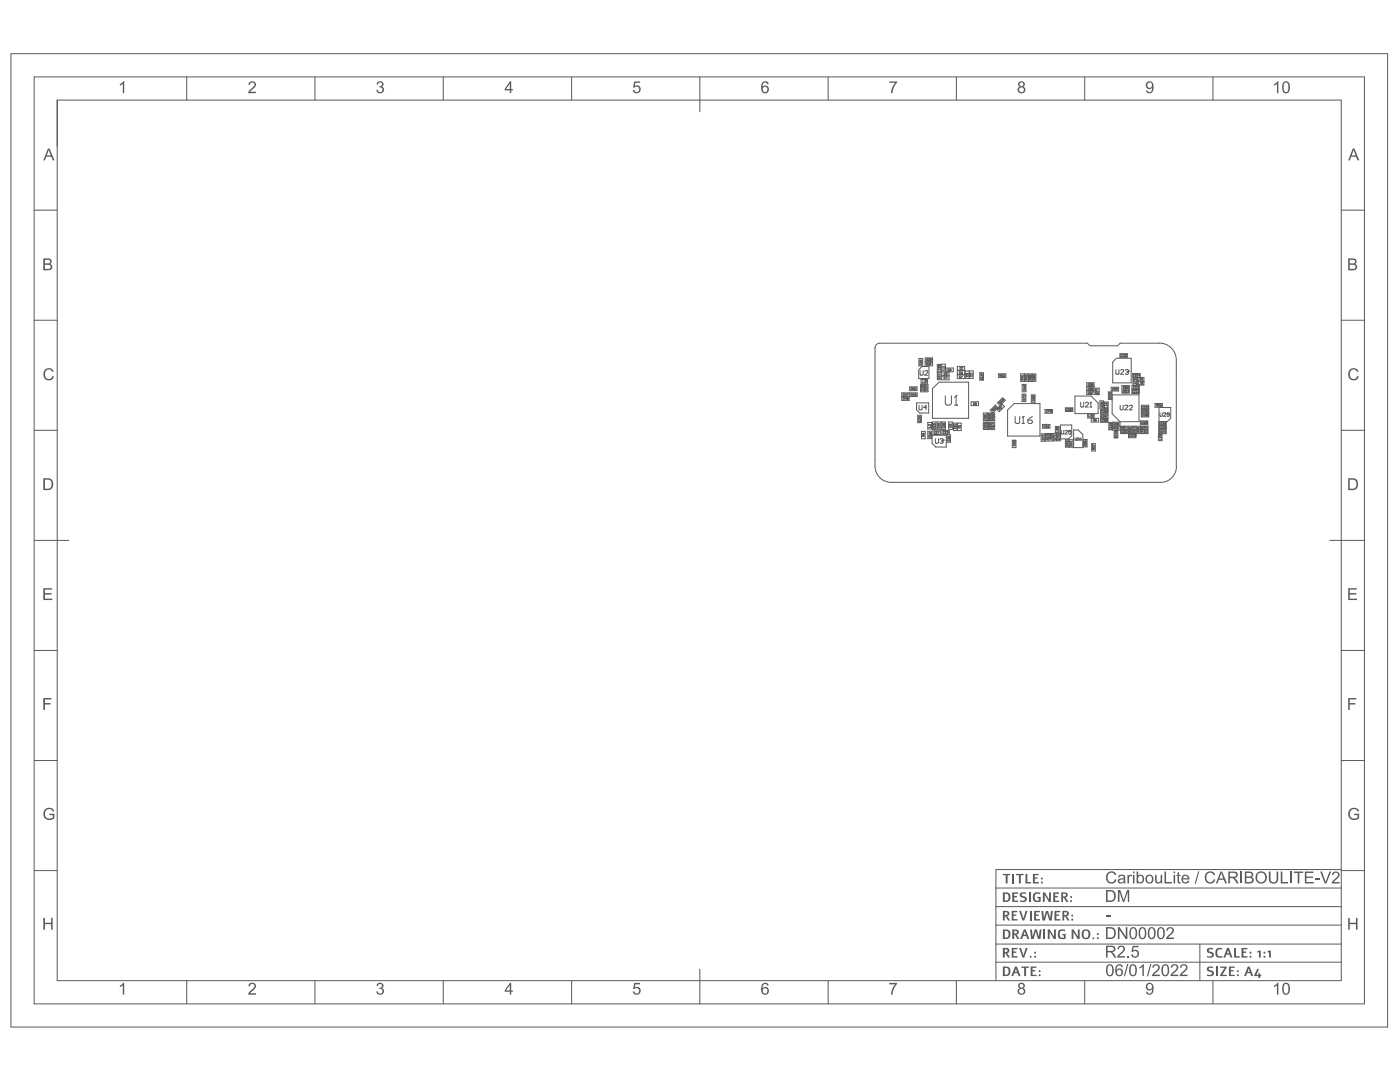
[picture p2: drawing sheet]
<svg xmlns="http://www.w3.org/2000/svg" width="279mm" height="216mm" viewBox="0 0 279 216" stroke-linecap="round" stroke-linejoin="round" font-family="sans-serif">
<g fill="none" stroke="#5a5a5a" stroke-width=".2">
<path d="M2.2 10.7h274.7v194.2h-274.7zM6.8 15.3h265.5v185h-265.5zM11.4 20h256.3v175.7h-256.3zM37.3 15.3v4.7M62.9 15.3v4.7M88.5 15.3v4.7M114.1 15.3v4.7M139.7 15.3v7M165.3 15.3v4.7M190.9 15.3v4.7M216.5 15.3v4.7M242.1 15.3v4.7"/>
<path d="M6.8 41.9h4.6M267.7 41.9h4.6M6.8 63.9h4.6M175.6 68.5a.99 .99 0 0 0-1 .9v23.6a3.2 3.2 0 0 0 3.3 3.2h53.8a3.1 3.1 0 0 0 3.1-3.1M175.6 68.5h41.4l.5 .5h5.5l.5-.5h7.9M180 78.4h1.4v1.5h-1.4zM180 79.1h1.4M180.2 79.6h.2v-.3h-.2v.4M180.2 78.8h.2v-.2h-.2v.4M180.4 79.6l.1 .1M180.4 78.8l.1 .2M180.9 78.8h-.3l.2-.2v.4"/>
<path d="M180.9 79.5h-.3l.2-.2v.4M181 78.6h.2l-.2 .4M181 79.5v.2l.2-.1v-.1M181 79.5v-.2l.2 .1v.1M181 79.5h.2M181.5 77.2h1.5v.7h-1.5zM181.6 78.4h1.4v.7h-1.4zM181.8 78.8h.3v-.2h-.3v.4M181.8 77.6h.2v-.2h-.2v.4M181.9 77.6l.2 .2M182 78.8l.1 .2M182.4 77.4h-.2v.2h.2v.2l-.2-.1"/>
<path d="M182.5 78.8h-.3l.2-.2v.4M182.5 77.5h.3l-.1 .3-.2-.1zM182.8 78.8l-.2-.1v-.1h.2v.3h-.2M183.3 73.8l.7-.7h1.4v2.4h-2.1zM183.4 71.5h.7v1.5h-.7zM183.6 72.4h.1M183.6 72.4h.4M183.6 74v.7l.2 .2 .4-.2v-.7M183.7 72.5v.3l.3-.1-.1-.2M183.7 76.7h1.5v1.5h-1.5zM183.8 71.9v.2h-.2l.1-.2h.2v.2M183.8 75.7h1.3v.8h-1.3z"/>
<path d="M183.9 77l.3-.1v.2h-.3zM183.9 77.6v.3h.3v-.3M184 72.3v.1M184.2 75.9v.4h.2M184.2 77.3v.2l-.3-.2v.2M184.5 76.7v1.5M184.5 76l.2-.1 .1 .2M184.5 74.1l.2-.1 .5 .1v.2l-.7 .6h.7M184.6 77.5h.1M184.6 77.5h.4M184.6 71.4h1.5v.8h-1.5zM184.6 72.2h1.5v.8h-1.5z"/>
<path d="M184.7 76.1h.1M184.7 77.6v.3h.3v-.3M184.7 76.1l.1 .2h-.3M184.8 76.1h.1M184.8 76.1h-.1M184.9 72.7h.2v-.3h-.2v.4M184.9 71.9h.2v-.3h-.2v.4M185 77v.2l-.2-.2h-.2l.1 .2M185 77.4v.1M185 71.9l.2 .1M185 72.7l.2 .1M185.3 71.7l.2-.1v.1"/>
<path d="M185.3 72.5l.2-.1v.2M185.4 71.8h.1M185.4 72.6h.1M185.5 71.8v.2l-.2-.1M185.5 72.6v.2l-.2-.1M185.5 71.7h.1M185.5 72.6h.1M185.5 71.7v.1M185.6 71.7h.3l-.3 .3h.3M185.6 72.8h.2M185.7 72.4h.1M185.7 72.4v.4"/>
<path d="M185.7 72.4l-.1 .1M186.1 77.5l1.3-1.2h5.9v7.2h-7.2zM187.1 72.7h.7v1.5h-.7zM187.1 74.3h.7v1.5h-.7zM187.2 75.1h.1M187.2 75.1h.4M187.2 75.1v.1M187.2 75.3v.2h.3v-.2M187.3 73.6v.2l.3-.1v-.1M187.4 73.2h.1M187.4 74.6v.2l-.2-.1h.4M187.4 73.2l-.1 .2"/>
<path d="M187.4 73.2h.2v.2M187.4 73.2v.1M187.6 75v.2M187.6 72.8v.3l-.3-.3v.3M187.9 72.7h.8v1.3h-.8zM187.9 75h1.5v.8h-1.5zM188.1 73.2h.1M188.1 73.2h.4M188.5 73.4v.2h-.4M188.5 73.1v.1M188.6 74.4h-.2l.1 .4 .1-.1M188.6 75.3h-.2l.1 .3 .1-.1"/>
<path d="M188.7 79v1.5l.3 .3h.6l.3-.3v-1.5M188.8 74.2v-.8h1.5v.8h-2.4v.8h1.5v-.8M189 75.4h-.2l.2-.2v.4M189 74.4h-.2v.2h.2v.2l-.2-.1M189.4 73.7h-.2v.3h.2M189.6 73.8v-.2l.2 .1-.1 .1M189.6 73.8v.2h.2l-.1-.2M189.6 73.8h.1M190.8 79h.1M190.8 79v1.8M190.8 79l-.3 .3M191.1 73.1h1.4v.8h-1.4z"/>
<path d="M191.1 74h1.4v.7h-1.4zM191.1 74.8h1.4v.8h-1.4zM191.7 75.1h-.2v.2h.2M191.7 74.2h-.2v.3h.2M191.8 74.4l.3 .1h-.2zM191.8 75h.3l-.3 .4M191.8 73.4h-.2v.2h.2M191.9 73.7h.2M192 73.3h.1M192 73.3v.4M192 73.3l-.1 .1M192.1 74.2l-.3 .2"/>
<path d="M192.7 74h.7v1.5h-.7zM192.9 74.9v.3l.3-.1-.1-.2M193 74.5h.1M193 74.5l-.2 .1 .1 .2M193 74.5v.1M193 74.6h.2l-.1 .2M193 74.6v.1M193.5 74h.7v1.5h-.7zM193.7 74.8v.3l.3-.1v-.2M194 74.5v.2l-.2-.2h-.1v.2M195.5 74.4h.8v1.5h-.8zM195.8 75.3h.1"/>
<path d="M195.8 75.3h.3M195.8 74.7v-.3l.3 .3M195.8 75.3v.1M195.8 75.5v.2h.3v-.2M196.1 74.8v.3l-.3-.2v.2M196.1 75.2v.2M199.3 74.6h1.4v.7h-1.4zM199.6 74.8l.1 .2h-.1zM199.7 75l-.2 .2M200.1 79.8h.1M200.1 79.8l.1 .2-.1 .1M200.1 79.8l-.1-.1-.1 .2"/>
<path d="M200.1 79.8v.1M200.1 74.8h-.2v.2h.2v.2h-.2M200.2 74.8h.3l-.1 .4-.2-.1M203.7 74.6h1.5v1.5h-1.5zM203.9 75h.1M203.9 75h.3M203.9 75v.1M204 78.7h.7v1.4h-.7zM204 76.7h.8v1.5h-.8zM204 75.2v.3l-.1-.2h.3M204.1 75.8l-.1-.2h-.1v.2h.3M204.2 79.5v-.3l.4 .3"/>
<path d="M204.2 76.9h.4v.2l-.2 .1v-.3M204.2 77.5h.4l-.2-.2v.2M204.2 75.6l-.1 .1M204.2 75v.1M204.3 79.6v.3l.3-.1-.1-.2M204.4 77.1l-.2 .1M204.4 74.6v1.5M204.5 74.6v1.5M204.5 77.7v.2l-.3-.2v.2M204.6 78.9v.2l-.3-.2h-.1l.1 .2M204.7 74.9l.3-.1v.2l-.3 .1zM204.8 75.2v.3l-.1-.2h.3"/>
<path d="M204.9 75.8v-.2h-.2v.2h.3M205 75.6l-.1 .1M205.5 75.2h.1M205.5 75.2l-.1 .1 .1 .2M205.5 75.2l.1 .1M205.6 74.8v.2h-.2l.1-.2h.2v.3M205.6 75.3h.2l-.1 .2M205.6 75.3h.1M205.7 75.8l-.1-.2h-.2v.2h.4M205.8 75.6l-.1 .1M205.8 78.8h.8v1.5h-.8zM206 74.6h-.8v1.5h.8v-1.5h.7v1.5h-.7"/>
<path d="M206 79.4l.2 .2M206.1 79.8v.2l.3-.1-.1-.1M206.2 79.1h.2l-.1 .2-.1-.1M206.2 79.1h-.2l.1 .2 .1-.1M206.2 79.1v.1M206.3 75.2h.1M206.3 75.2l-.1 .1v.2M206.3 79.4l.1 .1-.1 .1h-.1zM206.3 75.2v.1M206.3 74.9h.2v.2l-.2-.1M206.3 75.3h.2v.2M206.3 74.9h-.1v.2l.1-.1"/>
<path d="M206.3 74.9v.1M206.3 75.3h.1M206.4 75.8l-.1-.2h-.1v.2h.3M206.5 75.6l-.1 .1M214.5 79h3.3l1.4 1.4v2.1h-4.7zM216.9 78h1.5v.7h-1.5zM216.9 76.4h1.5v.7h-1.5zM216.9 77.2h1.5v.7h-1.5zM217.4 77.4h-.2v.3h.2M217.4 76.6h-.2v.3h.2M217.4 78.2h-.2v.3h.2M217.6 76.7v-.1h.1v.1"/>
<path d="M217.6 76.7v.2h.1v-.2M217.6 77.6v-.2h.2l-.1 .2M217.6 77.6v.2h.1v-.2M217.6 76.7h.1M217.6 77.6h.1M217.6 78.4v-.2h.2l-.1 .2M217.6 78.4v.1h.2l-.1-.1M217.6 78.4h.1M217.9 78.2h.2l-.2 .3M218 77.6v-.2h.1v.2M218 77.6v.2l.1-.1v-.1M218 77.6h.1"/>
<path d="M218.1 76.7h-.2l.1-.1h.1v.3h-.2M218.6 77.5h.8v1.2h-.8zM218.9 78.4l-.1 .2h.2M219 78.6h.1M219 78.5v.1M219.1 78.6h.1M219.1 78v.3l-.3-.3v.3M219.1 78.4l.1 .2h-.1M219.2 77.6h-.4v.3M219.5 80h.7v1.5h-.7zM221.2 78.2h.7v1.5h-.7zM221.4 79.2h.1"/>
<path d="M221.4 79.2h.4M221.4 78.3l.2 .3M221.5 79.4v.2l.3-.1-.1-.1M221.6 78.3l.2 .1-.1 .2h-.1zM221.8 77.3h1.4v.7h-1.4zM221.8 78.7v.2l-.4-.2 .1 .2M221.8 79.1v.1M222 78.8h5.3v5.3h-3.8l-1.5-1.5zM222.3 77.5h-.3v.3h.3M222.7 77.6h-.3l.1-.1h.2v.3h-.3M222.7 73.7v.8l.1 .2 .5-.2v-.8M222.8 77.5h.2l-.2 .3h.2"/>
<path d="M222.8 71.5h3v4.9h-3.7v-4.2zM223.5 70.6h1.5v.7h-1.5zM223.6 73.9l.2-.2h.3l.2 .2v.2l-.7 .6h.7M223.9 77h1.5v1.4h-1.5zM223.9 70.8h-.2v.3h.2M224 71.1h.2M224.1 70.8h.1M224.1 70.8v.3M224.1 70.8h-.1M224.1 77.9h.1M224.1 77.6h.1M224.1 77.9h.4"/>
<path d="M224.1 77.1l.2 .2M224.1 77.6h.4M224.2 78.1v.2h.3l-.1-.2M224.3 77.1h.2v.2h-.2zM224.3 70.8h.3l-.1 .3h-.2zM224.5 77.5v.1M224.5 77.8v.1M224.6 73.9l.1-.2h.4l.1 .4M224.7 77v1.4M224.7 71.1h.1M224.8 70.8h.1M224.8 70.8h-.1"/>
<path d="M224.8 70.8v.3M224.8 77.9h.1M224.8 77.5h.1M224.8 77.1v.2h.2v-.2h.2l-.1 .2M224.8 77.9h.4M224.8 77.5h.4M224.8 77.5l.1 .1M224.9 74.2h.2M224.9 78v.3l.3-.1-.1-.2M225.1 74.2l.1 .2-.1 .3-.5-.2M225.2 74.1h.1M225.2 74.1l-.1 .1"/>
<path d="M225.2 77.5v.1M225.2 77.8v.1M225.9 77h1.5v1.5h-1.5zM225.9 77.8h1.5M225.9 77.7h1.5M226.1 74.5h1.4v.8h-1.4zM226.1 75.4h.7v1.4h-.7zM226.3 76.2v-.2l.3 .2M226.3 78h-.3v.3h.3M226.3 76.3v.3h.3v-.3M226.4 77.2h-.3v.3h.3M226.4 78.3h.1"/>
<path d="M226.4 74.8h-.2v.2h.2M226.4 75.6v.2h-.1v-.2h.3v.2M226.5 77.9h.1M226.5 77.9v.4M226.5 77.9l-.1 .1M226.5 77.5h.1M226.5 75.1h.2M226.6 77.1h.1M226.6 77.1v.4M226.6 77.1l-.1 .1M226.6 74.7h.1M226.6 74.7v.4"/>
<path d="M226.6 74.7l-.1 .1M226.7 78.3h.1M226.8 77.9h.1M226.8 77.9v.4M226.8 77.9l-.1 .1M226.8 77.5h.1M226.9 77.1h.1M226.9 77.1v.4M226.9 77.1l-.1 .1M226.9 74.7l.2 .1-.1 .3-.1-.1zM227 75.3h1.3v1.5h-1.3zM227 76.1h1.3"/>
<path d="M227 78l.2-.1 .1 .2-.3 .2h.3M227.1 75.5v.3h.3M227.1 77.5h.1M227.2 77.1h.1M227.2 77.1v.4M227.2 77.1l-.1 .1M227.2 76.3v.4h.2M227.5 75.8h.1M227.5 74.9h-.3l.2-.2v.4M227.5 75.5h.1M227.5 75.5v.3M227.6 76.4h.2l-.2 .3h.2"/>
<path d="M227.9 76.7h.2M228 76.3h.1M228 76.3v.4M228 76.3l-.1 .1M228 75.5h-.2v.1h.2v.2h-.2M231.4 68.5a3.4 3.4 0 0 1 3.4 3.3v21.3M267.7 63.9h4.6M6.8 85.9h4.6M182.9 80.4h2.4v2h-1.7l-.7-.6zM183.2 82.9h.7v1.4h-.7zM183.4 83.9v.2h.3v-.2M183.4 80.9v.7l.2 .2 .4-.2v-.7"/>
<path d="M183.7 83.1v.3l-.2-.3-.2 .1 .1 .2M183.7 83.5v.2l-.3-.2v.2M183.9 86.1h.7v1.5h-.7zM184.1 86.5l.2 .2M184.3 86.5h.1v.2h-.1zM184.3 87.1v-.3l-.2 .1v.2h.3M184.4 86.8l-.1 .1M184.9 81.3h-.6l.5-.4v.9M185.2 84.3h.7v1.3h-.7zM185.2 86.1h.7v1.4h-.7zM185.4 86.8h.1M185.4 86.8v.1"/>
<path d="M185.4 86.8h.3M185.4 86.3l.2 .3M185.4 87v.3l.3-.1v-.2M185.6 86.4h.1v.1l-.1 .1zM185.7 84.7v.2l-.3-.2-.1 .1 .1 .1M185.7 85.1v.2h-.4M185.7 86.8v.1M186 86.9h2.8v2.3h-2.1l-.7-.7zM186.1 84.2h.7v1.5h-.7zM186.2 86h1.5v.7h-1.5zM186.3 85h.1M186.3 85h.4"/>
<path d="M186.3 84.5v.3h.2v-.3l.2 .1-.1 .2M186.3 85l.1 .1M186.4 85.2v.3l.3-.1-.1-.2M186.7 87.5v.8l.1 .1 .5-.1v-.8M186.7 85v.1M186.7 86.2h-.2v.3h.2M186.8 86.5h.2M186.9 86.1h.1M186.9 86.1v.4M186.9 86.1l-.1 .1M187.1 84.2h.7v1.5h-.7zM187.2 86.1h.2l-.2 .4"/>
<path d="M187.2 84.6h.1M187.2 84.6h.4M187.2 84.6l.1 .1M187.3 85.2v.2l.3-.1-.1-.1M187.6 84.8v.2l-.3-.2-.1 .1 .1 .1M187.6 84.5v.2M187.6 87.7l.5-.2 .1 .3M187.9 88h.2M187.9 84.2h.8v1.5h-.8zM188 85.9h1.5v.8h-1.5zM188.1 88l.1 .1-.1 .3-.5-.1M188.1 84.9h.1"/>
<path d="M188.1 84.9h.4M188.1 84.5h.3l.1 .1-.3 .1zM188.1 84.9l.1 .1M188.2 87.8h.1M188.2 85.1v.3l.3-.1-.1-.2M188.2 87.8l-.1 .2M188.5 86.2h-.3v.2h.3M188.5 84.9v.1M188.6 86.5h.1M188.7 86.1h.1M188.7 86.1v.4M188.7 86.1l-.1 .1"/>
<path d="M188.9 86.2l.2-.1v.1M189 86.8h.7v1.4h-.7zM189 86.3h.1M189.1 86.3v.1h-.2M189.1 87.6h.1M189.1 86.2h.1M189.1 87.6h.4M189.1 86.2v.1M189.2 87.7v.3l.3-.1v-.2M189.2 87.1h.1M189.2 87.1v.2M189.2 87.3h.1"/>
<path d="M189.3 87.1h.1M189.3 84.2h.8v1.5h-.8zM189.3 87.1h.2v.2h-.2M189.3 87.3h.1M189.3 87.1v.2M189.5 87.5v.1M189.7 85.2v-.2h-.2v.2h.4M189.9 84.6v.3l-.3-.3-.1 .1 .1 .2M189.9 85l-.2 .1M190.3 84.4h.7v1.5h-.7zM190.5 85.1h.1M190.5 84.8h.1"/>
<path d="M190.5 84.8h.4M190.5 85.1h.4M190.5 85.1l.1 .1M190.5 84.8l.1 .1M190.5 80.8h.6M190.6 85.3v.2h.3l-.1-.2M190.9 84.7v.2M190.9 85v.2M191.1 84.4h.7v1.5h-.7zM191.3 85h.1M191.3 85h.4M191.5 85.4v-.2h-.2v.2h.4"/>
<path d="M191.7 85.2l-.2 .1M191.7 84.9v.1M193.8 80.2h1.5v.7h-1.5zM194.5 80.5h-.2v.2h.2M194.9 80.6l-.3-.1 .1-.1 .2 .1v.2h-.3M196.2 84.2h2.3v1.5h-2.3zM196.4 82.8h.1M196.4 82.8h.4M196.4 82.8l.1 .1M196.5 84.8h.1M196.5 83v.3M196.5 84.4v.3"/>
<path d="M196.5 84.8v.2M196.5 83h.1M196.6 84.4h.1M196.6 83l.2 .3v-.3M196.6 84.8l.2 .2v-.2M196.6 84.4v.1M196.6 84.5h.2l-.1 .2M196.6 84.5h.1M196.7 83.6l-.1-.2h-.2v.2h.4M196.7 85.4l-.1-.2h-.2v.2h.4M196.8 83.4l-.1 .1M196.8 82.8v.1"/>
<path d="M196.8 85.2l-.1 .1M197 82.4v1.5h-.8v-1.5h2.3v1.5h-1.5v-1.5M197 84.2v1.5M197 85h1.5M197 83.2h1.5M197.3 82.8h.2v-.2h-.2v.3M197.3 85.4h.2v-.2l-.2-.1v.4M197.3 84.6h.2v-.2h-.2v.3M197.3 83.6h.2v-.2h-.2v.3M197.4 82.8l.1 .1M197.4 84.6l.1 .1M197.4 85.4l.1 .1"/>
<path d="M197.4 83.6l.1 .1M197.6 81.9l1.1-1.1 .5 .6-1.1 1zM197.7 84.4h.2l-.2 .3h.2M197.7 85.2h.2l-.2 .3h.2M197.7 82.6h.2l-.2 .3h.2M197.7 83.7h.1M197.7 83.4h.1M197.7 83.4v.3M198 85.2h.3l-.3 .3h.3M198.1 82.6h.2l-.1 .3h-.2zM198.1 82l.1-.2-.1-.1-.2 .1 .3 .3M198.2 81.9h.2"/>
<path d="M198.2 83.5h-.2v-.1h.2v.3h-.2M198.2 81.5h.1M198.2 81.5v.1M198.2 81.5l.3 .3M198.3 84.5h-.3l.2-.1v.3M198.5 81.7v.1M198.7 81.3l.1 .1-.1 .1-.1-.1M198.7 81.3l-.2-.1v.2h.1M198.7 81.3l-.1 .1M199.1 80.4l1-1 .5 .5-1 1zM199.4 81.7l.1-.2-.2-.1-.1 .2 .3 .2M199.5 81.7h.2"/>
<path d="M199.5 81.3h.1M199.5 80.5l.2-.1-.1-.2-.2 .1 .2 .3M199.5 81.3l.3 .2M199.5 81.3v.1M199.6 80.4h.2M199.7 80h.1M199.7 80v.1M199.7 80l.3 .2-.1 .1M199.7 81.1l.2-.2 .1 .5M199.8 81.5l-.1 .1M199.9 80.6l.6 .5-1.1 1.1-.5-.6zM201.1 81.8l1.3-1.3h5.1v6.5h-6.4z"/>
<path d="M202 87.8h.8v1.5h-.8zM202.2 88.3l.2 .3M202.3 88.7v.2h.3l-.1-.2M202.4 88v.1h-.2l.1-.1h.2v.2M202.4 88.4h.2v.1l-.2 .1zM202.6 83.1v1.2l.2 .2h.5l.2-.2v-1.2M204 84.5h.4M204.2 83.1h.1M204.2 83.1v1.4M204.2 83.1l-.2 .3M205.1 83.8h.7l.2 .5-.2 .2h-.4l-.3-.2zM206 83.1l-.9 .7"/>
<path d="M207.8 86.6h.7v1.4h-.7zM208 87.4v-.2l.4 .2M208.1 87.5v.3l.3-.1-.1-.2M208.1 84.7h1.4v.7h-1.4zM208.2 86.8v.2l-.2-.1h.4M208.6 81.7h1.4v.8h-1.4zM208.6 84.9h-.3v.3h.3M208.7 87.3h1.4M208.7 85.1l.3 .1-.2 .1zM208.9 87.7h.2v-.3h-.2v.4M208.9 86.9h.2v-.2h-.2v.3M209 84.9l-.3 .2"/>
<path d="M209 86.9l.1 .1M209 87.7l.1 .1M209.1 82h-.3v.2h.3M209.1 85.1l.2 .1-.2 .1zM209.2 81.9h.2l-.2 .4M209.3 86.7h.2l-.2 .3h.2M209.3 87.8h.1M209.3 87.4h.1M209.3 84.9l-.2 .2M209.3 87.4v.4M209.3 87.4v.1M209.5 82l.2-.1 .1 .1"/>
<path d="M209.7 82.1h.1M209.7 86.9v-.2h.2l-.1 .2M209.7 86.9h.1M209.7 86.9v.1h.2l-.1-.1M209.7 82.1l.1 .1h-.3M209.8 82h.1M209.8 82l-.1 .1M209.8 87.6h-.2l.2-.2v.4M210.3 86.9h.1M210.3 87.3v-.3l.4 .3M210.3 86.9h.4M210.4 87.4v.2h.3l-.1-.2"/>
<path d="M210.6 85.1h.8v1.3h-.8zM210.7 86.8v.1M210.8 85.8h.1M210.8 85.8h.4M210.9 86.5v1.5M211 85.3h-.2l.1 .2h.1M211 85.3h.2l-.1 .2h-.1M211 85.3v.2M211.1 87.3v-.2l.4 .2M211.1 86.8l.3-.1 .1 .2-.3 .1zM211.2 87.5v.2h.3l-.1-.2M211.2 86v.2h-.4"/>
<path d="M211.2 85.7v.1M211.7 86.5h-1.5l-.1 1.5h-1.4v-1.5h1.4M211.7 87.6h1.5l.7-.7v-2.1h-2.2v3.2h-1.5M211.8 85.9l.1 .7 .4-.1v-.6M212.5 86l.1-.1 .4 .1-.5 .6h.5M212.6 87.7h1.5v1.5h-1.5zM212.6 81.4h1.5v.7h-1.5zM212.9 88h.1M212.9 88l-.1 .1 .1 .2M212.9 88l.1 .1M213 81.6h-.3v.3h.3M213 88.4v.3l-.2-.2h.4"/>
<path d="M213 88.1v.1M213.1 88h.1M213.1 89l-.1-.2h-.2v.2h.4M213.1 88l-.1 .1M213.1 81.9h.1M213.1 88v.3M213.2 81.5h.1M213.2 81.5v.4M213.2 81.5l-.1 .1M213.2 88.8l-.1 .1M213.4 87.7v1.5M213.5 81.5l.2 .1-.1 .3h-.2z"/>
<path d="M213.8 88.4v.3l-.2-.2h.3M213.8 88v.3l-.2-.2h.3M213.8 81.6h.2v.3h-.2zM213.8 85.9h-.5v.3l.2-.1 .3 .1-.2 .4-.3-.1M213.8 89v-.2h-.2v.2h.3M213.9 88.8l-.1 .1M214.3 85.8h.9l.9 .9v2.6h-1.8zM214.5 87.4l.1 .4h.3v-.4M215 87.5h.3l-.3 .3h.3M215.5 87.6h.2l.1 .2h-.3zM215.7 80.3v.8l.1 .1 .5-.1v-.8M215.8 87.4l-.3 .2"/>
<path d="M216.2 87.7h.7v1.5h-.7zM216.4 88l.2 .2M216.5 88.7v.2h.3l-.1-.2M216.6 88.4h-.2l.1 .2 .1-.1M216.6 88.4h.2l-.1 .2-.1-.1M216.6 88.4v.1M216.6 80.4l.2-.1h.3l.1 .1v.2l-.6 .6h.6M216.6 88h.2l-.1 .2h-.1zM217.1 82.6h1.3v.8h-1.3zM217.3 82.8v.4h.2M217.6 81.2h.3M217.6 82.9l.2-.1 .1 .2-.3 .2h.3"/>
<path d="M217.7 80.3h.1M217.7 80.3v.9M217.7 80.3l-.1 .1M217.8 83.5h1.4v.7h-1.4zM217.9 88.5h.7v1.5h-.7zM218 82.9h.2l-.2 .3h.2M218.1 89v-.3l.3 .3M218.2 83.9h.2v-.2h-.2v.3M218.3 89.7l-.1-.2h-.1v.2h.3M218.3 83.9l.1 .1M218.4 89.1v.2l-.3-.2v.2M218.4 89.5l-.1 .1"/>
<path d="M218.8 83.7h-.3v.1h.3l-.1 .2h-.2M219.6 83.5h1.5v.8h-1.5zM219.6 81.7h1.5v.8h-1.5zM219.6 82.6h1.5v.8h-1.5zM219.9 80.2v.2h-.2l.1-.2h.2v.3M220 81.2l-.1-.2h-.2v.2h.4M220 82h-.3v.2h.3M220 83.8h-.3v.2h.3M220 82.9h-.2v.2h.2M220.1 82.3h.1M220.1 80.6v.3l-.3-.3-.1 .1 .1 .2M220.1 81l-.1 .1"/>
<path d="M220.1 84.1h.1M220.1 83.2h.2M220.1 81.9h.1M220.1 81.9v.4M220.1 81.9v.1M220.2 83.7h.1M220.2 83.7v.4M220.2 83.7l-.1 .1M220.2 82.8h.1M220.2 82.8v.4M220.2 82.8l-.1 .1M220.4 80.2h.8v1.3h-.8z"/>
<path d="M220.4 81.9l.2 .1v.3l-.2-.1zM220.5 83.7l.2 .1-.1 .3-.2-.1zM220.5 82.8l.2 .1-.1 .3-.2-.1zM220.6 80.9h.1M220.6 80.9h.4M220.6 80.9l.1 .1M220.6 80.4l.2 .2M220.8 82l.1-.1 .1 .2M220.8 82.8h.3l-.3 .4M220.8 80.5h.2v.1h-.2zM220.9 82.1h.1M220.9 82.1l.1 .1h-.2"/>
<path d="M221 81.1v.2h-.4M221 80.8v.2M221 82.1h.1M221 82.1h-.1M221 83.7h-.2v.2h.2v.2l-.2-.1M221.5 85.3h.1M221.5 84.8h.3v.2h-.3zM221.5 85.3h.3M221.5 84.4l.1 .3M221.5 85.5v.2h.3v-.2M221.7 84.4l.1 .1v.2h-.2zM221.8 85.2v.1"/>
<path d="M222 84.3h-.7v1.5h.7M222 85h1.5v-.8h-1.5v1.6h1.5v-.7h-1.5M222.3 84.7h.2v-.3h-.2v.4M222.3 85.5l.2-.1v-.1h-.2v.3M222.4 85.9h.7v1.5h-.7zM222.4 85.5l.1 .1M222.4 84.7l.1 .1M222.5 86.9h.1M222.5 86.9h.4M222.5 86v.2h.2v-.2l.2 .1-.1 .1M222.6 87v.3l.3-.1-.1-.2M222.6 84.5l.2-.1 .1 .1"/>
<path d="M222.6 85.6h.2M222.7 85.3h.1M222.7 85.3h-.1M222.7 85.3v.3M222.8 84.6h.1M222.8 84.6l.1 .1h-.3M222.9 84.5h.1M222.9 84.5l-.1 .1M222.9 86.4v.2l-.4-.2 .1 .2M222.9 86.8v.1M223 85.4l.2 .2h-.2zM223 84.5l.2-.1 .1 .3h-.3z"/>
<path d="M223.2 85.3l-.2 .1M223.5 80.9v.7l.2 .2 .5-.2v-.7M223.6 85h2.3v1.5h-2.3zM223.8 86h.1M223.8 85.7h.1M223.8 85.7h.4M223.8 86h.4M223.9 86.1v.3l.3-.1-.1-.2M224 85.2h-.2v.1h.2M224 85.2h.2v.1h-.2M224 85.2v.1M224.2 85.6v.1"/>
<path d="M224.2 85.9v.1M224.4 85v1.5M224.5 81l.1-.1 .5 .1v.2l-.6 .6h.6M224.6 86h.1M224.6 85.7h.1M224.6 85.7h.3M224.6 85.4v-.2l.3 .2M224.6 86h.3M224.6 86.2v.2h.3v-.2M224.9 85.6v.1M224.9 85.9v.1M225.1 85v1.5"/>
<path d="M225.2 85v1.5M225.2 86.6h1.5v.7h-1.5zM225.3 85.3l.2 .3M225.4 81l.1-.1 .5 .1v.2l-.6 .6h.6M225.5 85.7h.1M225.5 85.7h-.2l.1 .2M225.5 85.7h.2l-.1 .2M225.5 85.7v.1M225.6 86.3l-.1-.2h-.2v.2h.4M225.6 85.3l.1 .1-.1 .2h-.1zM225.6 86.8h-.2v.3h.2M225.7 86.1l-.1 .1"/>
<path d="M225.7 87.1h.2M225.8 86.7h.1M225.8 86.7v.4M225.8 86.7l-.1 .1M226 85h.7v1.5h-.7zM226 87.1h.2M226.1 86.7h.1M226.1 86.7v.4M226.1 86.7l-.1 .1M226.1 86h.1M226.1 85.7h.1M226.1 85.7h.4"/>
<path d="M226.1 86h.4M226.2 86.1v.3l.3-.1-.1-.2M226.3 85.2v.2l-.2-.2h.4M226.3 86.8l.2-.1 .1 .2M226.5 86.9h.1M226.5 85.6v.1M226.5 85.9v.1M226.5 86.9v.2h-.2M226.6 86.9h.1M226.6 86.9h-.1M226.8 85h.7v1.5h-.7zM227.1 85.6h.1"/>
<path d="M227.1 85.6l-.1 .3M227.1 85.6v.1M227.1 85.7h.2v.2M227.1 85.3v.2l-.1-.2h.3M227.1 85.7h.1M227.2 86.2l-.1-.2h-.1v.2h.3M227.3 86l-.1 .1M227.6 85h.7v1.5h-.7zM227.6 84h1.5v.7h-1.5zM227.8 80.9h1.5v2.3h-1.5zM227.8 82.4h1.5M227.8 81.6h1.5"/>
<path d="M227.8 81.7h1.5M227.9 85.6h.1M227.9 85.3h.1M227.9 85.3h-.1v.2M227.9 85.6l-.1 .1v.2M227.9 85.6v.1M227.9 84.2h-.2v.3h.2M227.9 85.7h.2v.2M227.9 85.3h.2v.2M227.9 85.3v.1M227.9 85.7h.1M228 86.2l-.1-.2-.1 .1v.1h.3"/>
<path d="M228 84.5h.2M228.1 84.2h.1M228.1 84.2v.3M228.1 84.2h-.1M228.1 82.7h-.2v.3h.2M228.1 86l-.1 .1M228.1 81.9h-.2v.3h.2M228.2 81.1h-.3v.3h.3M228.2 83h.2M228.2 82.2h.2M228.3 81.4h.1M228.3 82.6h.1"/>
<path d="M228.3 81.8h.1M228.3 81.8v.4M228.3 82.6v.4M228.3 82.6l-.1 .1M228.3 81.8l-.1 .1M228.3 81.1h.1M228.3 81.1v.3M228.4 85h.7v1.5h-.7zM228.4 84.2h.2l-.1 .3h-.1zM228.6 86h.1M228.6 85.7h.1M228.6 85.7h.4"/>
<path d="M228.6 85.2h.3l.1 .2h-.3zM228.6 86h.4M228.6 81.1h.2l-.2 .3h.2M228.6 82.6l.2 .1-.1 .3h-.1zM228.6 81.8l.2 .1-.1 .3h-.1zM228.7 86.2v.2h.3l-.1-.2M228.9 81.9h.3l-.3 .3h.3M229 81.1h.2l-.2 .3h.2M229 84.4l-.3-.1 .1-.1h.2v.3h-.3M229 85.6v.1M229 85.9v.1M229 82.8v-.2l.2 .1-.1 .1"/>
<path d="M229 82.8v.2h.2l-.1-.2M229 82.8h.1M230.5 80.5h1.5v.8h-1.5zM230.8 81h.2v-.2l-.2-.1v.4M230.9 81l.1 .1M231.2 80.8l.1-.1-.1 .4h.2M231.2 86.6h.7v1.3h-.7zM231.3 84.2h1.4v2.3h-1.4zM231.3 85h1.4M231.3 85.7h1.4M231.3 84.9h1.4M231.3 85.8h1.4"/>
<path d="M231.3 81.3h2.4v2.1l-.8 .7h-1.6zM231.4 87.3h.1M231.4 87.3h.3M231.4 87.3v.1M231.5 82.4l.1 .7 .4-.1v-.6M231.5 80.9h.2v.2zM231.6 86.8l-.1 .3-.1-.1v-.2h.3v.3M231.6 85.3h-.3v.2h.3M231.6 84.5h-.3v.2h.3M231.6 86.1h-.2v.2h.2M231.7 85.6h.1M231.7 84.8h.1"/>
<path d="M231.7 87.5v.2h-.3M231.7 86.4h.2M231.7 87.3v.1M231.8 84.4h.1M231.8 85.2h.1M231.8 84.4v.4M231.8 85.2v.4M231.8 84.4l-.1 .1M231.8 85.2l-.1 .1M231.8 80.7l-.3 .2M231.8 86h.1M231.8 86v.4"/>
<path d="M231.8 86l-.1 .1M232 85.3h.3l-.3 .3h.3M232 84.5h.3l-.3 .3h.3M232.1 86.1h.2l-.2 .3h.2M232.2 82.5l.1-.1 .4 .1-.5 .6h.5M232.4 85.3l.2-.1v.1M232.5 84.6v.2l.1-.1v-.1M232.5 84.6v-.2l.1 .1v.1M232.5 84.6h.1M232.5 85.4h.1M232.6 85.4v.2l-.2-.1M232.6 85.3h.1"/>
<path d="M232.6 85.3v.1M232.7 86.2h-.3l.2-.2v.4M233.4 82.7l-.5-.1 .1-.2 .4 .1v.5l-.1 .1-.4-.1M267.7 85.9h4.6M6.8 107.8h6.9M265.4 107.8h6.9M6.8 129.8h4.6M267.7 129.8h4.6M6.8 151.8h4.6M267.7 151.8h4.6M6.8 173.7h4.6M198.8 177.2h68.9"/>
<path d="M267.7 173.5h-68.9v22.2M267.7 173.7h4.6M37.3 195.7v4.6M62.9 195.7v4.6M88.5 195.7v4.6M114.1 195.7v4.6M139.7 193.4v6.9M165.3 195.7v4.6M190.9 195.7v4.6M198.8 192h68.9M198.8 188.4h68.9M198.8 184.6h68.9"/>
<path d="M198.8 180.9h68.9M216.5 195.7v4.6M239.5 188.4v7.3M242.1 195.7v4.6"/>
</g>
<g fill="#5a5a5a">
<path d="M220.7 182.7h.9v.3h-.9z"/>
<path d="M269.1 117.4h1.7v.2h-1.4v.8h1.3v.2h-1.3v.9h1.4v.2h-1.7z"/>
<path d="M269.5 73.6l.6-.1h.5l.5 .6-.3 .1a.78 .78 0 0 0-1.1-.4 .78 .78 0 0 0-.3 1.1l.2 .5 .5 .2 .5-.1 .2-.5 .4 .1-.4 .6-.8 .2a1.29 1.29 0 0 1-.5-2.3z"/>
<path d="M254.3 196.7l.6-.6h.2v2.4h-.3v-1.9l-.5 .4z"/>
<path d="M254.3 16.8l.6-.6h.2v2.4h-.3v-1.9l-.5 .4z"/>
<path d="M177.5 196.1h1.5v.3l-.7 1.1-.2 1h-.3l.1-.8 .7-1.3h-1.1z"/>
<path d="M177.5 16.3h1.5l-.7 1.3-.2 1h-.3l.1-.7 .7-1.4h-1.1z"/>
<path d="M126.6 196.1h1.2v.3h-1l-.1 .6h.7l.3 .2 .2 .4-.2 .6-.5 .3-.8-.3-.1-.4 .3 .1a.52 .52 0 0 0 .7 .2 .52 .52 0 0 0 .3-.6 .52 .52 0 0 0-.6-.3l-.4 .2-.3-.1z"/>
<path d="M126.6 16.3h1.2v.2h-1l-.1 .7 .5-.2 .5 .2 .2 .5-.2 .7-.4 .2h-.4l-.4-.2-.2-.4h.3l.2 .3 .3 .1a.55 .55 0 0 0 .4-.8 .55 .55 0 0 0-.9-.1h-.3z"/>
<path d="M75.3 196.3l.5-.2 .6 .2 .2 .4-.4 .5 .4 .4-.1 .6-.5 .3-.7-.2-.2-.5h.3a.47 .47 0 0 0 .5 .5 .47 .47 0 0 0 .4-.7 .47 .47 0 0 0-.6-.3v-.2h.2a.4 .4 0 0 0 .3-.5 .4 .4 0 0 0-.5-.3 .4 .4 0 0 0-.3 .5l-.3-.1z"/>
<path d="M75.4 16.4l.6-.2 .4 .2 .2 .4-.4 .5a.75 .75 0 0 1 0 1.3 .75 .75 0 0 1-1.1-.6h.3a.47 .47 0 0 0 .6 .4 .47 .47 0 0 0 .3-.7 .47 .47 0 0 0-.6-.2l.1-.3a.4 .4 0 0 0 .4-.4 .4 .4 0 0 0-.4-.4 .4 .4 0 0 0-.4 .5l-.3-.1z"/>
<path d="M49.8 196.3l.6-.2 .6 .3v.7l-1.1 1.1h1.2v.3h-1.6l.2-.6 1-.8a.46 .46 0 0 0-.2-.8 .46 .46 0 0 0-.6 .5h-.3z"/>
<path d="M49.8 16.4l.7-.2 .5 .3v.7l-1.1 1.1h1.2v.3h-1.6l.2-.5 1-.9a.45 .45 0 0 0-.3-.7 .45 .45 0 0 0-.5 .4h-.3z"/>
<path d="M23.9 196.7l.7-.6h.2v2.4h-.3v-1.9l-.6 .4z"/>
<path d="M23.9 16.8l.7-.6h.2v2.4h-.3v-1.9l-.6 .4z"/>
<path d="M8.6 117.4h1.8v.2h-1.4v.8h1.3v.2h-1.3v.9h1.4v.2h-1.8z"/>
<path d="M269.1 183.2h.3v.9h1.2v-.9h.3v2.3h-.3v-1.1h-1.2v1.1h-.3z"/>
<path d="M269.4 161.5l.7-.3 .8 .2 .3 .5h-.3l-.1-.3-.4-.1-.7 .1-.2 .3-.1 .7 .3 .5 .6 .3 .6-.3v-.4h-.6v-.3h.9v.9l-.9 .3-.8-.2-.3-.3-.1-.6 .1-.6z"/>
<path d="M269.1 139.3h1.6v.3h-1.3v.7h1.1v.3h-1.1v1.1h-.3z"/>
<path d="M8.6 183.2h.4v.9h1.2v-.9h.3v2.3h-.3v-1.1h-1.2v1.1h-.4z"/>
<path d="M8.6 139.3h1.7v.3h-1.3v.7h1.1v.3h-1.1v1.1h-.4z"/>
<path d="M241 193l.4-.2 .7 .2-.1 .2-.6-.1-.2 .2 .1 .2 .6 .2 .3 .2 .1 .5-.3 .3-.8 .1-.4-.1 .1-.3 .7 .1 .3-.2-.2-.3-.8-.4z"/>
<path d="M242.7 192.9h.3v1.9h-.3z"/>
<path d="M243.5 192.9h1.3l-.9 1.6h.9v.3h-1.3v-.2l.9-1.5h-.9z"/>
<path d="M245.3 192.9h1.1v.2h-.8v.5h.6v.2h-.6v.7h.8v.3h-1.1z"/>
<path d="M250.9 193.3l.3 .1-.5 1.1h.4v-.3h.4v.3h.2v.3h-.2v.3h-.4v-.3h-.8v-.2z"/>
<path d="M241 189.3l.4-.2 .7 .1-.1 .3-.5-.1a.28 .28 0 0 0-.3 .3 .28 .28 0 0 0 .4 .2l.6 .4v.5l-.6 .3-.8-.1 .1-.3 .6 .1 .4-.2-.1-.3-.9-.4z"/>
<path d="M242.8 189.4l.5-.3 .6 .1-.1 .3-.4-.1-.4 .2-.1 .8 .3 .4 .7-.1 .1 .3-.7 .1-.6-.3-.1-.9z"/>
<path d="M246.3 189.2h.4v1.6h.7v.3h-1.1z"/>
<path d="M247.8 189.2h1.1v.2h-.8v.5h.6v.2h-.6v.7h.8v.3h-1.1z"/>
<path d="M250.9 189.8l.6-.2 .1 .1v1.4h-.3v-1.1l-.3 .1z"/>
<path d="M252.9 189.8l.6-.2 .1 .1v1.4h-.3v-1.1l-.3 .1z"/>
<path d="M223.2 188.9l.6-.2 .5 .2 .2 .2-.1 .7-1 1h1.1v.3h-1.5l.2-.6 1-1a.45 .45 0 0 0-.4-.6 .45 .45 0 0 0-.5 .5h-.3z"/>
<path d="M225 190.7h.3v.4h-.3z"/>
<path d="M226 188.7h1.2v.3h-.9l-.2 .6h.8l.2 .1 .2 .5-.2 .6-.4 .3-.7-.2-.2-.5h.3a.52 .52 0 0 0 .6 .4 .52 .52 0 0 0 .3-.7 .52 .52 0 0 0-.7-.3l-.2 .2h-.3z"/>
<path d="M223.1 177.6h.5l.7 2 .6-2h.5v2.4h-.3v-2l-.7 2h-.3l-.7-2.1v2.1h-.3z"/>
<path d="M9 73.8l.4-.3h.5l.5 .1 .3 .5h-.3a.79 .79 0 0 0-1.1-.2 .79 .79 0 0 0-.3 1 .72 .72 0 0 0 .7 .7 .72 .72 0 0 0 .7-.6l.4 .1-.4 .6-.5 .2-.8-.2-.3-.4-.2-.6z"/>
<path d="M9 161.5l.4-.3h.7l.4 .2 .3 .5h-.3l-.5-.4h-.5l-.5 .4v.7a.9 .9 0 0 0 1.4 .6l.2-.1v-.4h-.8v-.3h1.1v.9l-.5 .2-.6 .1a1.26 1.26 0 0 1-.8-2.1z"/>
<path d="M225 192.3h.2l-.7 2.5h-.2z"/>
<path d="M227.4 193l.7-.6h.2v2.4h-.3v-1.9l-.6 .4z"/>
<path d="M229.6 192.3h.2l-.7 2.5h-.2z"/>
<path d="M230.2 192.6l.6-.2 .6 .3v.7l-1.1 1.1h1.2v.3h-1.6l.2-.6 .9-.8a.45 .45 0 0 0-.2-.8 .45 .45 0 0 0-.6 .5h-.2z"/>
<path d="M233.8 192.6l.7-.2 .6 .3v.7l-1.1 1.1h1.2v.3h-1.6l.2-.6 .9-.8a.45 .45 0 0 0-.2-.8 .45 .45 0 0 0-.6 .5h-.3z"/>
<path d="M235.7 192.6l.7-.2 .5 .4v.6l-1.1 1.1h1.2v.3h-1.6l.2-.6 1-.8a.46 .46 0 0 0-.2-.8 .46 .46 0 0 0-.6 .5h-.3z"/>
<path d="M223.1 185h.3l1.3 1.9v-1.9h.3v2.4h-.3l-1.3-1.9v1.9h-.3z"/>
<path d="M233 185.2l.7-.2 .5 .3 .1 .4-.2 .4-1 1h1.2v.3h-1.6l.2-.6 1-.9a.45 .45 0 0 0-.3-.7 .45 .45 0 0 0-.5 .5h-.3z"/>
<path d="M221 174.3l.4-.4h.9l.4 .5 .1 .2h-.4a.77 .77 0 0 0-1-.4 .77 .77 0 0 0-.3 1l.1 .6 .4 .2 .6-.1 .3-.5 .3 .2-.2 .4-.3 .2-.7 .1-.4-.1-.4-.8v-.6z"/>
<path d="M225 174.6h.3v.2l.3-.3 .3 .1-.1 .3-.3-.1-.2 .2v1.3h-.3z"/>
<path d="M230.5 174.6h.3v1.2l.3 .3 .5-.2v-1.3h.3v1.7h-.2v-.3l-.5 .3-.6-.2z"/>
<path d="M232.4 173.9h.3v2.1h1.2v.3h-1.5z"/>
<path d="M235 174.1l.3-.1v.6h.3v.2h-.3v1.1l.3 .1v.3h-.4l-.2-.3v-1.2h-.2v-.2h.2z"/>
<path d="M239.1 173.9h.2l-.6 2.4h-.3z"/>
<path d="M240.7 174.3l.4-.3 .7-.1 .6 .4 .1 .3h-.3a.77 .77 0 0 0-1.1-.4 .77 .77 0 0 0-.3 1v.4l.5 .4 .6-.1 .3-.5 .3 .2-.4 .6-.8 .1-.4-.1-.4-.8-.1-.6z"/>
<path d="M269.1 95.4h1.2l.5 .3 .2 .4v.7l-.4 .8-.5 .2h-1zM269.4 95.7v1.8l1.1-.1 .2-.4v-.6a.69 .69 0 0 0-.8-.7z"/>
<path d="M269.1 51.6h1.1l.3 .1 .2 .5-.2 .5a.67 .67 0 0 1 .3 .8 .67 .67 0 0 1-.8 .4h-.9zM269.4 51.8v.8h.7l.3-.2-.1-.5zM269.4 52.8v.9h.7l.4-.3v-.3l-.1-.2z"/>
<path d="M270 29.6h.3l1 2.4h-.4l-.3-.7h-1l-.2 .7h-.3zM270.1 29.9l-.4 1.1h.8z"/>
<path d="M256.1 196.3l.6-.2 .5 .3 .2 .7-.1 .9a.76 .76 0 0 1-.9 .5 .76 .76 0 0 1-.5-1l.1-.8zM256.3 196.5l-.1 .9a.73 .73 0 0 0 .4 .9l.3-.1 .2-.2v-1a.49 .49 0 0 0-.2-.6 .49 .49 0 0 0-.6 .1z"/>
<path d="M256.2 16.4l.6-.2 .4 .3 .2 .7-.1 .9a.75 .75 0 0 1-.9 .5 .75 .75 0 0 1-.5-1l.1-.8zM256.3 16.6l-.1 .5 .1 1a.49 .49 0 0 0 .6 .2 .49 .49 0 0 0 .2-.7v-.4a.71 .71 0 0 0-.4-.8z"/>
<path d="M203.3 196.3l.7-.2a.56 .56 0 0 1 .5 .4 .56 .56 0 0 1-.3 .7l.4 .4-.1 .7-.5 .2-.6-.1-.3-.5 .1-.5 .3-.2-.3-.4zM203.5 196.7a.39 .39 0 0 0 .7 0 .39 .39 0 0 0-.7 0zM203.4 197.8a.48 .48 0 0 0 .9 0 .48 .48 0 0 0-.9 0z"/>
<path d="M203.3 16.4l.4-.2 .7 .2a.53 .53 0 0 1-.2 .9l.3 .2 .1 .3v.4l-.3 .3-.7 .1-.4-.2-.1-.4a.59 .59 0 0 1 .4-.7l-.3-.4zM203.5 16.8a.39 .39 0 0 0 .7 0 .39 .39 0 0 0-.7 0zM203.4 17.9a.48 .48 0 0 0 .9 0 .48 .48 0 0 0-.9 0z"/>
<path d="M152.1 196.3l.7-.2a.64 .64 0 0 1 .6 .6h-.3l-.4-.4-.4 .3-.1 .7 .2-.3h.6l.3 .3 .2 .3-.1 .5-.3 .3-.7 .1-.3-.3-.2-.5v-.7zM152.2 197.7a.52 .52 0 0 0 1 0 .52 .52 0 0 0-1 0z"/>
<path d="M152.1 16.5l.7-.3a.6 .6 0 0 1 .6 .6h-.3l-.2-.3a.65 .65 0 0 0-.7 .9l.2-.3h.6l.4 .3v.6a.82 .82 0 0 1-1 .6 .82 .82 0 0 1-.5-1.1zM152.3 17.5v.6l.3 .3a.51 .51 0 0 0 .5-.7 .51 .51 0 0 0-.8-.2z"/>
<path d="M8.6 95.4h1.3l.4 .3 .3 1v.4l-.4 .5-.3 .2h-1.3zM9 95.7v1.8l1-.1 .3-.6-.1-.8-.4-.3z"/>
<path d="M8.6 51.6h1.2l.4 .2 .1 .5-.3 .4 .4 .4-.2 .7-.4 .1h-1.2zM9 51.8v.8h.7l.3-.2v-.2l-.1-.3zM9 52.8v.9h.7l.4-.3v-.3l-.2-.2z"/>
<path d="M246.8 193.8a.2 .2 0 0 1 .4 0 .2 .2 0 0 1-.4 0zM246.9 194.6a.19 .19 0 0 1 .3 0 .19 .19 0 0 1-.3 0z"/>
<path d="M249 192.9h.4l.7 1.9h-.4l-.2-.6h-.6l-.2 .6h-.4zM249.2 193.3l-.2 .6h.4z"/>
<path d="M244.9 189.2h.4l.7 1.9h-.4l-.2-.6h-.7l-.2 .6h-.3zM245.1 189.6l-.2 .6h.4z"/>
<path d="M249.4 190.1a.21 .21 0 0 1 .4 0 .21 .21 0 0 1-.4 0zM249.4 190.9a.2 .2 0 0 1 .4 0 .2 .2 0 0 1-.4 0z"/>
<path d="M252.1 190.1a.2 .2 0 0 1 .4 0 .2 .2 0 0 1-.4 0zM252.1 190.9a.2 .2 0 0 1 .4 0 .2 .2 0 0 1-.4 0z"/>
<path d="M228.9 196.3l.6-.2 .4 .2 .3 .4-.1 1.3-.3 .4-.5 .1a.6 .6 0 0 1-.6-.6h.3l.3 .4 .3-.1 .2-.1 .1-.6v-.2l-.2 .3-.5 .1-.4-.3-.1-.6zM228.9 196.8a.51 .51 0 0 0 1 0 .51 .51 0 0 0-1 0z"/>
<path d="M220.7 188.7h1.3l.4 .2 .2 .3-.1 .5-.5 .3 .2 .2 .6 .9h-.4l-.5-.9-.3-.2h-.6v1.1h-.3zM221 189v.7l1.1-.1a.39 .39 0 0 0 .1-.4 .39 .39 0 0 0-.4-.2z"/>
<path d="M220.7 177.6h1.2l.6 .4 .2 .9-.1 .5-.4 .4-1.5 .2zM221 177.9v1.8l1-.1 .4-.6-.2-.8-.2-.3z"/>
<path d="M228.8 16.5l.5-.3 .7 .3 .2 .6-.1 1a.71 .71 0 0 1-.7 .5 .71 .71 0 0 1-.7-.6h.3l.1 .3 .4 .1 .3-.2 .1-.5v-.2l-.5 .3-.5-.2-.2-.5zM228.9 17a.5 .5 0 0 0 1 0 .5 .5 0 0 0-1 0z"/>
<path d="M101.8 196.1h.2v1.5h.4v.3h-.4v.6h-.3v-.6h-1v-.3zM101.7 196.6l-.7 1h.7z"/>
<path d="M101.8 16.2h.2v1.6h.4v.2h-.4v.6h-.3v-.6h-1v-.2zM101.7 16.7l-.7 1.1h.7z"/>
<path d="M9.6 29.6h.3l1 2.4h-.4l-.3-.7h-1l-.2 .7h-.4zM9.7 29.9l-.4 1.1h.8z"/>
<path d="M221 192.6l.6-.2 .5 .3 .2 .7-.1 .9a.75 .75 0 0 1-1 .5 .75 .75 0 0 1-.5-1l.1-.9zM221.2 192.7l-.2 .9 .2 .8a.52 .52 0 0 0 .6 0 .52 .52 0 0 0 .2-.6v-.3a.72 .72 0 0 0-.4-.8z"/>
<path d="M222.8 192.7l.6-.3a.63 .63 0 0 1 .7 .6h-.3l-.1-.3-.4-.1-.4 .4-.1 .5 .3-.2 .4-.1 .5 .3 .1 .3-.2 .8-.3 .2h-.4l-.4-.2-.2-.5v-.7zM223 193.6v.7l.4 .3a.52 .52 0 0 0 .4-.7 .52 .52 0 0 0-.8-.3z"/>
<path d="M225.6 192.6l.6-.2 .5 .2 .2 .8-.1 .9a.76 .76 0 0 1-1 .5 .76 .76 0 0 1-.5-1l.1-.8zM225.8 192.8l-.2 .5 .2 1.1a.52 .52 0 0 0 .6 0 .52 .52 0 0 0 .2-.6v-.3a.72 .72 0 0 0-.4-.8z"/>
<path d="M232.1 192.6l.6-.2 .4 .2 .2 .7-.1 1a.76 .76 0 0 1-.9 .5 .76 .76 0 0 1-.5-1v-.8zM232.2 192.8l-.1 .6 .1 1a.49 .49 0 0 0 .7 0 .49 .49 0 0 0 .1-.6l-.1-1a.39 .39 0 0 0-.7 0z"/>
<path d="M220.7 185h1.2l.6 .4 .2 .9-.1 .5-.4 .4-1.5 .2zM221 185.3v1.8l1-.1 .4-.6-.2-.8-.2-.3z"/>
<path d="M225.7 185.2l.6-.2 .4 .2 .2 .7-.1 1a.76 .76 0 0 1-.9 .5 .76 .76 0 0 1-.5-1l.1-.8zM225.8 185.4l-.1 .9a.72 .72 0 0 0 .4 .9l.4-.2 .1-.3-.1-1.3a.4 .4 0 0 0-.7 0z"/>
<path d="M227.4 185.3l.7-.3 .5 .3 .2 .8-.1 .8a.75 .75 0 0 1-1 .5 .75 .75 0 0 1-.5-1zM227.7 185.4l-.2 .9a.72 .72 0 0 0 .5 .9l.3-.2 .2-.4-.2-1.2a.38 .38 0 0 0-.6 0z"/>
<path d="M229.4 185.1l.6-.1 .4 .3 .2 .7-.1 .9a.75 .75 0 0 1-.9 .5 .75 .75 0 0 1-.5-1l.1-.9zM229.5 185.4l-.1 .9a.74 .74 0 0 0 .4 .9l.4-.3 .1-.9a.71 .71 0 0 0-.4-.8z"/>
<path d="M231.2 185.2l.6-.2 .5 .3 .2 .5-.1 1.1a.76 .76 0 0 1-1 .5 .76 .76 0 0 1-.5-1l.1-.9zM231.3 185.4l-.1 .9a.72 .72 0 0 0 .5 .9l.3-.2 .1-.3 .1-.6-.2-.7a.4 .4 0 0 0-.7 0z"/>
<path d="M223.2 174.8l.3-.2 .5-.1 .4 .1 .2 .3 .1 1.4h-.4v-.2l-.6 .2a.52 .52 0 0 1-.6-.5 .52 .52 0 0 1 .7-.5l.2-.1a.28 .28 0 0 0 .2-.3 .28 .28 0 0 0-.4-.1h-.3l-.1 .3-.3-.1zM223.5 175.6v.4h.5l.2-.2 .1-.4z"/>
<path d="M226.1 173.9h.3v.3h-.3zM226.1 174.6h.3v1.7h-.3z"/>
<path d="M226.8 173.9h.3v.9l.6-.3 .5 .4 .1 .9-.5 .5h-.5l-.2-.2v.2h-.3zM227.2 175l-.1 .5a.5 .5 0 0 0 .6 .5 .5 .5 0 0 0 .3-.7 .45 .45 0 0 0-.2-.5 .45 .45 0 0 0-.6 .2z"/>
<path d="M228.8 174.8l.5-.3 .7 .3 .2 .8-.3 .5-.6 .2-.5-.3-.2-.6zM229 174.9l-.1 .5a.55 .55 0 0 0 .7 .6 .55 .55 0 0 0 .3-.8 .49 .49 0 0 0-.4-.4 .49 .49 0 0 0-.5 .1z"/>
<path d="M234.2 173.9h.3v.3h-.3zM234.2 174.6h.3v1.7h-.3z"/>
<path d="M236 174.8l.4-.3 .5 .1 .3 .2 .2 .5v.2h-1.3a.49 .49 0 0 0 .4 .6 .49 .49 0 0 0 .6-.4l.3 .1-.4 .4-.5 .1-.5-.2-.2-.5zM236.2 174.9l-.1 .3h1a.48 .48 0 0 0-.3-.4 .48 .48 0 0 0-.6 .1z"/>
<path d="M243.6 173.9h.3l1 2.4h-.4l-.3-.7h-1l-.2 .7h-.3zM243.7 174.1l-.4 1.2h.8z"/>
<path d="M245.1 173.9h1.3l.5 .2 .1 .3-.1 .5-.5 .3 .8 1.1h-.4l-.5-.8-.3-.3h-.6v1.1h-.3zM245.4 174.2v.7h1.1l.2-.3a.4 .4 0 0 0-.5-.4z"/>
</g>
<path d="M247.7 173.9v2.4" fill="none" stroke="#5a5a5a" stroke-width=".33"/>
<g fill="#5a5a5a">
<path d="M253.2 173.9h.4v1.9l.2 .2h.4a.57 .57 0 0 0 .6-.7v-1.4h.3l-.1 1.9-.4 .4-.6 .1a.85 .85 0 0 1-.8-1z"/>
<path d="M255.6 173.9h.3v2.1h1.2v.3h-1.5z"/>
<path d="M248.4 173.9h1.2l.4 .3 .1 .5-.3 .3 .4 .3v.4l-.2 .4-1.6 .2zM248.7 174.2v.7h.8l.2-.1 .1-.3-.2-.3zM248.7 175.2v.8h.8l.4-.2v-.3l-.2-.3z"/>
<path d="M250.8 174.3l.8-.4 .6 .1 .4 .3 .2 .9-.4 .8-.4 .3h-.5l-.7-.4-.3-.8zM251.1 174.4l-.2 .6 .2 .8 .5 .2 .6-.1 .3-.7-.2-.8-.4-.3z"/>
</g>
<path d="M257.7 173.9v2.4" fill="none" stroke="#5a5a5a" stroke-width=".31"/>
<g fill="#5a5a5a">
<path d="M258.2 173.9h1.9v.3h-.8v2.1h-.3v-2.1h-.8z"/>
<path d="M260.4 173.9h1.7v.3h-1.4v.7h1.3v.3h-1.3v.8h1.5v.3h-1.8z"/>
<path d="M262.5 175.3h.9v.3h-.9z"/>
<path d="M263.5 173.9h.3l.8 2.1 .7-2.1h.4l-1 2.4h-.3z"/>
<path d="M266 174.1l.6-.2 .6 .3 .1 .3v.4l-1.1 1.1h1.1v.3h-1.5l.1-.5 .9-.8a.46 .46 0 0 0 0-.8 .46 .46 0 0 0-.7 .4h-.3z"/>
<path d="M203.8 192.9h1.5v.2h-.5v1.7h-.4v-1.7h-.6z"/>
<path d="M205.7 192.9h1.1v.2h-.7v.5h.5v.2h-.5v.7h.8v.3h-1.2z"/>
<path d="M201.9 189.2h1.1v.2h-.7v.5h.5v.2h-.5v.7h.8v.3h-1.2z"/>
<path d="M203.4 189.2h.4l.4 1.5 .5-1.5h.4l-.7 1.9h-.3z"/>
<path d="M201.9 181.8h1.1v.2h-.7v.5h.5v.2h-.5v.7h.8v.3h-1.2z"/>
<path d="M203.4 181.8h.4l.4 1.5 .5-1.5h.4l-.7 1.9h-.3z"/>
<path d="M205.5 181.8h.4v1.9h-.4z"/>
<path d="M206.4 181.8h1.1v.2h-.8v.5h.6v.2h-.6v.7h.8v.3h-1.1z"/>
<path d="M207.8 181.8h.4l.1 1.4 .4-1.4h.5l.4 1.4 .1-1.4h.4l-.2 1.9h-.5l-.4-1.5-.5 1.5h-.5z"/>
<path d="M210.4 181.8h1.2v.2h-.8v.5h.6v.2h-.6v.7h.8v.3h-1.2z"/>
<path d="M202 178.1h1.2v.2h-.8v.5h.5v.3h-.5v.6h.8v.3h-1.2z"/>
<path d="M203.6 178.2l.4-.2 .8 .2-.1 .2-.6-.1-.2 .2 .1 .2 .6 .2 .3 .2v.5l-.2 .3-.6 .1-.6-.1 .1-.3 .7 .1 .2-.2-.1-.3-.8-.4z"/>
<path d="M205.3 178.1h.4v1.9h-.4z"/>
<path d="M206.3 178.3l.5-.3 .8 .2-.1 .2-.5-.1-.3 .1-.2 .7 .1 .5 .5 .1h.2v-.5h-.3v-.2h.7v.9l-.9 .1-.5-.3-.2-.7z"/>
<path d="M208.1 178.1h.4l.9 1.4v-1.4h.3v1.9h-.4l-.8-1.4v1.4h-.4z"/>
<path d="M210.2 178.1h1.2v.2h-.8v.5h.5v.3h-.5v.6h.8v.3h-1.2z"/>
<path d="M200.1 174.4h1.5v.2h-.5v1.7h-.4v-1.7h-.6z"/>
<path d="M202 174.4h.4v1.9h-.4z"/>
<path d="M202.8 174.4h1.5v.2h-.6v1.7h-.4v-1.7h-.5z"/>
<path d="M204.7 174.4h.3v1.6h.8v.3h-1.1z"/>
<path d="M206.1 174.4h1.2v.2h-.8v.5h.6v.2h-.6v.7h.8v.3h-1.2z"/>
<path d="M205.6 185.5h.3l.2 1.4 .4-1.4h.4l.4 1.4 .2-1.4h.4l-.3 1.9h-.5l-.4-1.6-.4 1.6h-.5z"/>
<path d="M208.2 185.5h.4v1.9h-.4z"/>
<path d="M209.1 185.5h.4l.8 1.4v-1.4h.4v1.9h-.4l-.8-1.4v1.4h-.4z"/>
<path d="M211.4 185.6l.4-.2 .8 .2-.1 .2-.5-.1-.3 .1-.2 .7 .1 .5 .5 .1h.2v-.5h-.3v-.2h.7l-.1 .9-.8 .1-.5-.3-.2-.7z"/>
<path d="M213.9 185.5h.4l.8 1.4v-1.4h.4v1.9h-.4l-.9-1.4v1.4h-.3z"/>
<path d="M200.1 192.9h.9l.5 .2 .1 .9-.2 .6-.5 .2h-.8zM200.5 193.1v1.4l.5-.1 .3-.3-.1-.8z"/>
<path d="M202.6 192.9h.3l.8 1.9h-.4l-.2-.6h-.7l-.2 .6h-.4zM202.8 193.3l-.3 .6h.5z"/>
<path d="M207.3 193.8a.2 .2 0 0 1 .4 0 .2 .2 0 0 1-.4 0zM207.3 194.6a.2 .2 0 0 1 .4 0 .2 .2 0 0 1-.4 0z"/>
<path d="M200.1 189.2h.8l.5 .2v.6l-.5 .2 .7 .9h-.4l-.6-.9-.1 .9h-.4zM200.5 189.4v.6l.5-.2-.1-.3z"/>
<path d="M206.4 190.1a.2 .2 0 0 1 .4 0 .2 .2 0 0 1-.4 0zM206.4 190.9a.2 .2 0 0 1 .4 0 .2 .2 0 0 1-.4 0z"/>
<path d="M200.1 181.8h.8l.5 .2v.6l-.5 .2 .7 .9h-.4l-.6-.9-.1 .9h-.4zM200.5 182v.6l.5-.2-.1-.3z"/>
<path d="M212 181.8h.8l.4 .1 .1 .6-.5 .3 .7 .9h-.5l-.5-.9-.1 .9h-.4zM212.4 182v.6l.5-.2v-.3z"/>
<path d="M213.8 182.7a.2 .2 0 0 1 .4 0 .2 .2 0 0 1-.4 0zM213.8 183.5a.2 .2 0 0 1 .4 0 .2 .2 0 0 1-.4 0z"/>
<path d="M200.1 178.1h.9l.5 .2 .1 .9-.2 .6-.5 .2h-.8zM200.5 178.3v1.4l.5-.1 .3-.3-.1-.7-.2-.2z"/>
<path d="M211.8 178.1h.8l.4 .2v.5l-.4 .3 .6 .9h-.4l-.6-.9v.9h-.4zM212.2 178.3v.6l.5-.1-.1-.4z"/>
<path d="M213.6 179a.2 .2 0 0 1 .3 0 .2 .2 0 0 1-.3 0zM213.6 179.8a.2 .2 0 0 1 .4 0 .2 .2 0 0 1-.4 0z"/>
<path d="M207.7 175.3a.2 .2 0 0 1 .4 0 .2 .2 0 0 1-.4 0zM207.7 176.1a.2 .2 0 0 1 .4 0 .2 .2 0 0 1-.4 0z"/>
<path d="M200.1 185.5h.9l.5 .2 .1 .9-.2 .6-.5 .2h-.8zM200.5 185.7v1.4l.5-.1 .3-.3v-.6l-.3-.3z"/>
<path d="M202 185.5h.8l.4 .2 .1 .4-.5 .4 .7 .9h-.4l-.6-.9-.1 .9h-.4zM202.4 185.7v.6l.5-.1-.1-.4z"/>
<path d="M204.3 185.5h.4l.7 1.9h-.4l-.2-.6h-.6l-.2 .6h-.4zM204.5 185.9l-.2 .6h.4z"/>
<path d="M215.8 186.4a.95 .95 0 0 1 1.9 0 .95 .95 0 0 1-1.9 0zM216.4 185.9l-.2 .4 .2 .7 .2 .1h.4l.2-.6-.1-.6-.3-.2z"/>
<path d="M218.9 186.4a.2 .2 0 0 1 .4 0 .2 .2 0 0 1-.4 0zM218.9 187.2a.2 .2 0 0 1 .4 0 .2 .2 0 0 1-.4 0z"/>
<circle cx="205.7" cy="190.9" r=".19"/>
<circle cx="218.2" cy="187.2" r=".19"/>
</g>
</svg>
